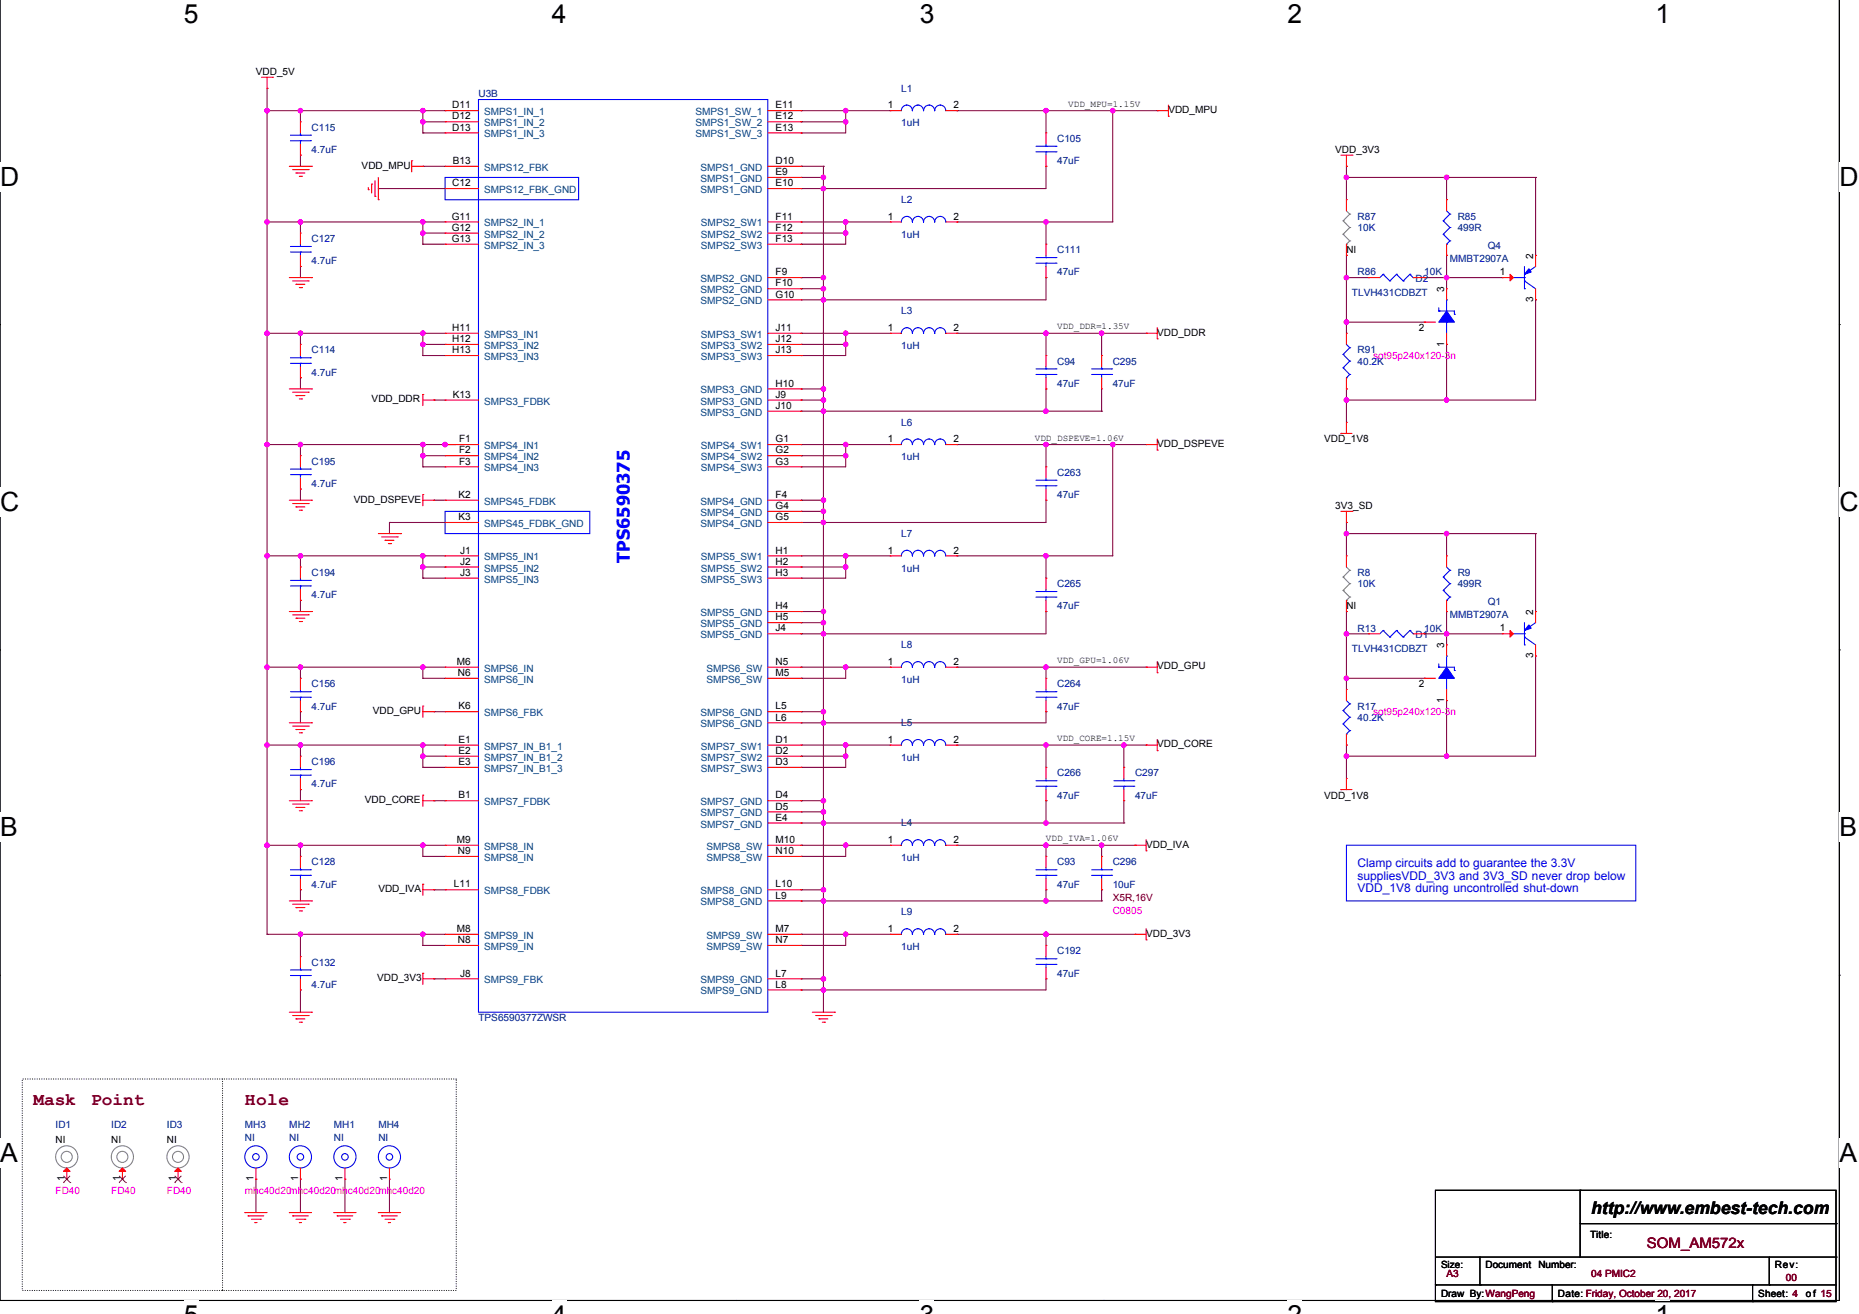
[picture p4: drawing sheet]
<svg xmlns="http://www.w3.org/2000/svg" width="297mm" height="210mm" viewBox="0 0 297 210" stroke-linecap="round" stroke-linejoin="round" font-family="sans-serif">
<defs><g id="words">
<g font-size="4.2">
<text x="29.4" y="3.7">5</text>
<text x="88.2" y="3.7">4</text>
<text x="146.9" y="3.7">3</text>
<text x="205.7" y="3.7">2</text>
<text x="264.5" y="3.7">1</text>
<text x="0" y="29.7">D</text>
<text x="293.9" y="29.7">D</text>
<text x="0" y="81.7">C</text>
<text x="293.9" y="81.7">C</text>
<text x="0" y="133.6">B</text>
<text x="293.9" y="133.6">B</text>
<text x="0" y="185.6">A</text>
<text x="293.9" y="185.6">A</text>
</g>
<text font-size="2.8" fill="#00f" x="100.7" y="89.9" transform="rotate(-90 100.7 89.9)">TPS6590375</text>
<g font-size="2.8" fill="#800000">
<text x="5.3" y="176.5">Mask</text>
<text x="14.6" y="176.5">Point</text>
<text x="39.1" y="176.5">Hole</text>
</g>
<text font-size="2.8" x="254.3" y="193.9">http://www.embest-tech.com</text>
<text font-size="2.3" fill="#800000" x="263.1" y="199.3">SOM_AM572x</text>
<g font-size="1.9" fill="#00f">
<text x="216.9" y="138.5">Clamp circuits add to guarantee the 3.3V</text>
<text x="216.9" y="140.5">suppliesVDD_3V3 and 3V3_SD never drop below</text>
<text x="216.9" y="142.5">VDD_1V8 during uncontrolled shut-down</text>
</g>
<g font-size="1.6">
<text x="40.9" y="12">VDD_5V</text>
<text x="72.3" y="17.3">D11</text>
<text x="123.9" y="17.3">E11</text>
<text x="141.9" y="17.3">1</text>
<text x="152.4" y="17.3">2</text>
<text x="72.3" y="19.1">D12</text>
<text x="72.3" y="20.9">D13</text>
<text x="123.9" y="19.1">E12</text>
<text x="123.9" y="20.9">E13</text>
<text x="186.7" y="18">VDD_MPU</text>
<text x="57.8" y="26.9">VDD_MPU</text>
<text x="72.3" y="29.8">C12</text>
<text x="72.4" y="26.2">B13</text>
<text x="123.9" y="26.2">D10</text>
<text x="123.9" y="28">E9</text>
<text x="123.9" y="29.8">E10</text>
<text x="213.4" y="24.5">VDD_3V3</text>
<text x="72.2" y="35.1">G11</text>
<text x="123.9" y="35.1">F11</text>
<text x="141.9" y="35.1">1</text>
<text x="152.4" y="35.1">2</text>
<text x="72.2" y="36.9">G12</text>
<text x="72.2" y="38.6">G13</text>
<text x="123.9" y="36.9">F12</text>
<text x="123.9" y="38.6">F13</text>
<text x="215.1" y="40.4">NI</text>
<text x="245" y="41.3" transform="rotate(-90 245 41.3)">2</text>
<text x="123.9" y="44">F9</text>
<text x="123.9" y="45.8">F10</text>
<text x="123.9" y="47.5">G10</text>
<text x="230.8" y="46.7" transform="rotate(-90 230.8 46.7)">3</text>
<text x="239.7" y="44">1</text>
<text x="72.3" y="52.9">H11</text>
<text x="123.9" y="52.9">J11</text>
<text x="141.9" y="52.9">1</text>
<text x="152.4" y="52.9">2</text>
<text x="184.9" y="53.6">VDD_DDR</text>
<text x="226.7" y="52.9">2</text>
<text x="245" y="48.3" transform="rotate(-90 245 48.3)">3</text>
<text x="72.3" y="54.6">H12</text>
<text x="72.3" y="56.4">H13</text>
<text x="123.9" y="54.6">J12</text>
<text x="123.9" y="56.4">J13</text>
<text x="230.8" y="55.4" transform="rotate(-90 230.8 55.4)">1</text>
<text x="59.4" y="64.3">VDD_DDR</text>
<text x="72.4" y="63.5">K13</text>
<text x="123.9" y="61.8">H10</text>
<text x="123.9" y="63.5">J9</text>
<text x="123.9" y="65.3">J10</text>
<text x="73.3" y="70.6">F1</text>
<text x="123.9" y="70.6">G1</text>
<text x="141.9" y="70.6">1</text>
<text x="152.4" y="70.6">2</text>
<text x="184.9" y="71.4">VDD_DSPEVE</text>
<text x="211.6" y="70.7">VDD_1V8</text>
<text x="73.3" y="72.4">F2</text>
<text x="73.3" y="74.2">F3</text>
<text x="123.9" y="72.4">G2</text>
<text x="123.9" y="74.2">G3</text>
<text x="56.5" y="80.3">VDD_DSPEVE</text>
<text x="73.2" y="79.5">K2</text>
<text x="73.2" y="83.1">K3</text>
<text x="123.9" y="79.5">F4</text>
<text x="123.9" y="81.3">G4</text>
<text x="123.9" y="83.1">G5</text>
<text x="213.4" y="81.3">3V3_SD</text>
<text x="73.5" y="88.4">J1</text>
<text x="123.9" y="88.4">H1</text>
<text x="141.9" y="88.4">1</text>
<text x="152.4" y="88.4">2</text>
<text x="73.5" y="90.2">J2</text>
<text x="73.5" y="92">J3</text>
<text x="123.9" y="90.2">H2</text>
<text x="123.9" y="92">H3</text>
<text x="123.9" y="97.3">H4</text>
<text x="123.9" y="99.1">H5</text>
<text x="123.9" y="100.9">J4</text>
<text x="215.1" y="97.3">NI</text>
<text x="239.7" y="100.9">1</text>
<text x="245" y="98.2" transform="rotate(-90 245 98.2)">2</text>
<text x="73" y="106.2">M6</text>
<text x="73.2" y="108">N6</text>
<text x="123.9" y="106.2">N5</text>
<text x="123.9" y="108">M5</text>
<text x="141.9" y="106.2">1</text>
<text x="152.4" y="106.2">2</text>
<text x="184.9" y="106.9">VDD_GPU</text>
<text x="230.8" y="103.6" transform="rotate(-90 230.8 103.6)">3</text>
<text x="245" y="105.2" transform="rotate(-90 245 105.2)">3</text>
<text x="73.2" y="113.3">K6</text>
<text x="123.9" y="113.3">L5</text>
<text x="226.7" y="109.8">2</text>
<text x="230.8" y="112.3" transform="rotate(-90 230.8 112.3)">1</text>
<text x="59.6" y="114.1">VDD_GPU</text>
<text x="73.2" y="118.7">E1</text>
<text x="123.9" y="115.1">L6</text>
<text x="123.9" y="118.7">D1</text>
<text x="141.9" y="118.7">1</text>
<text x="152.4" y="118.7">2</text>
<text x="184.9" y="119.4">VDD_CORE</text>
<text x="73.2" y="120.4">E2</text>
<text x="73.2" y="122.2">E3</text>
<text x="123.9" y="120.4">D2</text>
<text x="123.9" y="122.2">D3</text>
<text x="58.3" y="128.3">VDD_CORE</text>
<text x="73.2" y="127.5">B1</text>
<text x="123.9" y="127.5">D4</text>
<text x="123.9" y="129.3">D5</text>
<text x="123.9" y="131.1">E4</text>
<text x="211.6" y="127.6">VDD_1V8</text>
<text x="73" y="134.7">M9</text>
<text x="73.2" y="136.4">N9</text>
<text x="123.9" y="134.7">M10</text>
<text x="123.9" y="136.4">N10</text>
<text x="141.9" y="134.7">1</text>
<text x="152.4" y="134.7">2</text>
<text x="183.1" y="135.4">VDD_IVA</text>
<text x="60.5" y="142.5">VDD_IVA</text>
<text x="72.5" y="141.8">L11</text>
<text x="123.9" y="141.8">L10</text>
<text x="123.9" y="143.5">L9</text>
<text x="73" y="148.9">M8</text>
<text x="123.9" y="148.9">M7</text>
<text x="141.9" y="148.9">1</text>
<text x="152.4" y="148.9">2</text>
<text x="183.1" y="149.6">VDD_3V3</text>
<text x="73.2" y="150.7">N8</text>
<text x="73.5" y="156">J8</text>
<text x="123.9" y="150.7">N7</text>
<text x="123.9" y="156">L7</text>
<text x="60.3" y="156.7">VDD_3V3</text>
<text x="123.9" y="157.8">L8</text>
<text x="8.9" y="182.7">NI</text>
<text x="17.8" y="182.7">NI</text>
<text x="26.7" y="182.7">NI</text>
<text x="10.3" y="188.7" transform="rotate(-90 10.3 188.7)">1</text>
<text x="19.2" y="188.7" transform="rotate(-90 19.2 188.7)">1</text>
<text x="28.1" y="188.7" transform="rotate(-90 28.1 188.7)">1</text>
<text x="40.5" y="188.7" transform="rotate(-90 40.5 188.7)">1</text>
<text x="47.6" y="188.7" transform="rotate(-90 47.6 188.7)">1</text>
<text x="54.7" y="188.7" transform="rotate(-90 54.7 188.7)">1</text>
<text x="61.9" y="188.7" transform="rotate(-90 61.9 188.7)">1</text>
<text x="254.1" y="197.8">Title:</text>
<text x="230.3" y="202.6">Size:</text>
<text x="237.4" y="202.6">Document</text>
<text x="245.8" y="202.6">Number:</text>
<text x="283.6" y="202.6">Rev:</text>
<text x="230.3" y="207.2">Draw By:WangPeng</text>
<text x="248.9" y="207.2">Date: Friday, October 20, 2017</text>
<text x="280.9" y="207.2">Sheet: 4</text>
<text x="288.6" y="207.2">of 15</text>
</g>
<g font-size="1.6" fill="#000080">
<text x="76.5" y="15.6">U3B</text>
<text x="144" y="14.7">L1</text>
<text x="49.8" y="20.9">C115</text>
<text x="144" y="20.2">1uH</text>
<text x="168.9" y="22.7">C105</text>
<text x="49.8" y="24.5">4.7uF</text>
<text x="168.9" y="26.2">47uF</text>
<text x="144" y="32.5">L2</text>
<text x="216.9" y="35.1">R87</text>
<text x="232.9" y="35.1">R85</text>
<text x="49.8" y="38.7">C127</text>
<text x="144" y="38">1uH</text>
<text x="168.9" y="40.5">C111</text>
<text x="216.9" y="36.9">10K</text>
<text x="231.7" y="41.9">MMBT2907A</text>
<text x="232.9" y="36.9">499R</text>
<text x="237.7" y="39.7">Q4</text>
<text x="49.8" y="42.2">4.7uF</text>
<text x="168.9" y="44">47uF</text>
<text x="216" y="47.2">TLVH431CDBZT</text>
<text x="216.9" y="44">R86</text>
<text x="226.2" y="45.1">D2</text>
<text x="227.6" y="44">10K</text>
<text x="144" y="50.2">L3</text>
<text x="49.8" y="56.5">C114</text>
<text x="144" y="55.7">1uH</text>
<text x="168.9" y="58.2">C94</text>
<text x="177.8" y="58.2">C295</text>
<text x="216.9" y="56.5">R91</text>
<text x="216.9" y="58.2">40.2K</text>
<text x="49.8" y="60">4.7uF</text>
<text x="168.9" y="61.8">47uF</text>
<text x="177.8" y="61.8">47uF</text>
<text x="144" y="68">L6</text>
<text x="49.8" y="74.2">C195</text>
<text x="49.8" y="77.8">4.7uF</text>
<text x="144" y="73.5">1uH</text>
<text x="168.9" y="76">C263</text>
<text x="168.9" y="79.6">47uF</text>
<text x="144" y="85.8">L7</text>
<text x="49.8" y="92">C194</text>
<text x="49.8" y="95.6">4.7uF</text>
<text x="144" y="91.3">1uH</text>
<text x="168.9" y="93.8">C265</text>
<text x="216.9" y="92">R8</text>
<text x="216.9" y="93.8">10K</text>
<text x="232.9" y="92">R9</text>
<text x="232.9" y="93.8">499R</text>
<text x="168.9" y="97.3">47uF</text>
<text x="216.9" y="100.9">R13</text>
<text x="226.2" y="102">D1</text>
<text x="227.6" y="100.9">10K</text>
<text x="231.7" y="98.8">MMBT2907A</text>
<text x="237.7" y="96.6">Q1</text>
<text x="144" y="103.6">L8</text>
<text x="216" y="104.1">TLVH431CDBZT</text>
<text x="49.8" y="109.8">C156</text>
<text x="49.8" y="113.4">4.7uF</text>
<text x="144" y="109.1">1uH</text>
<text x="168.9" y="109.8">C264</text>
<text x="168.9" y="113.4">47uF</text>
<text x="216.9" y="113.4">R17</text>
<text x="144" y="116">L5</text>
<text x="216.9" y="115.1">40.2K</text>
<text x="49.8" y="122.2">C196</text>
<text x="49.8" y="125.8">4.7uF</text>
<text x="144" y="121.5">1uH</text>
<text x="168.9" y="124">C266</text>
<text x="181.4" y="124">C297</text>
<text x="168.9" y="127.6">47uF</text>
<text x="181.4" y="127.6">47uF</text>
<text x="144" y="132">L4</text>
<text x="144" y="137.5">1uH</text>
<text x="49.8" y="138.2">C128</text>
<text x="49.8" y="141.8">4.7uF</text>
<text x="168.9" y="138.2">C93</text>
<text x="168.9" y="141.8">47uF</text>
<text x="177.8" y="138.2">C296</text>
<text x="177.8" y="141.8">10uF</text>
<text x="144" y="146.2">L9</text>
<text x="49.8" y="154.2">C132</text>
<text x="144" y="151.8">1uH</text>
<text x="168.9" y="152.5">C192</text>
<text x="49.8" y="157.8">4.7uF</text>
<text x="168.9" y="156">47uF</text>
<text x="76.5" y="163.1">TPS6590377ZWSR</text>
<text x="8.9" y="180.2">ID1</text>
<text x="17.8" y="180.2">ID2</text>
<text x="26.7" y="180.2">ID3</text>
<text x="39.1" y="180.2">MH3</text>
<text x="39.1" y="182.3">NI</text>
<text x="46.2" y="180.2">MH2</text>
<text x="46.2" y="182.3">NI</text>
<text x="53.3" y="180.2">MH1</text>
<text x="53.3" y="182.3">NI</text>
<text x="60.5" y="180.2">MH4</text>
<text x="60.5" y="182.3">NI</text>
</g>
<g font-size="1.6" fill="#004080">
<text x="77.3" y="18.4">SMPS1_IN_1</text>
<text x="77.3" y="20.2">SMPS1_IN_2</text>
<text x="77.3" y="22">SMPS1_IN_3</text>
<text x="111.1" y="18.4">SMPS1_SW_1</text>
<text x="111.1" y="20.2">SMPS1_SW_2</text>
<text x="111.1" y="22">SMPS1_SW_3</text>
<text x="77.3" y="27.3">SMPS12_FBK</text>
<text x="111.9" y="27.3">SMPS1_GND</text>
<text x="111.9" y="29.1">SMPS1_GND</text>
<text x="77.3" y="30.8">SMPS12_FBK_GND</text>
<text x="111.9" y="30.8">SMPS1_GND</text>
<text x="77.3" y="36.2">SMPS2_IN_1</text>
<text x="77.3" y="38">SMPS2_IN_2</text>
<text x="77.3" y="39.7">SMPS2_IN_3</text>
<text x="112" y="36.2">SMPS2_SW1</text>
<text x="112" y="38">SMPS2_SW2</text>
<text x="112" y="39.7">SMPS2_SW3</text>
<text x="111.9" y="45.1">SMPS2_GND</text>
<text x="111.9" y="46.8">SMPS2_GND</text>
<text x="77.3" y="54">SMPS3_IN1</text>
<text x="111.9" y="48.6">SMPS2_GND</text>
<text x="112" y="54">SMPS3_SW1</text>
<text x="77.3" y="55.7">SMPS3_IN2</text>
<text x="77.3" y="57.5">SMPS3_IN3</text>
<text x="112" y="55.7">SMPS3_SW2</text>
<text x="112" y="57.5">SMPS3_SW3</text>
<text x="77.3" y="64.6">SMPS3_FDBK</text>
<text x="111.9" y="62.8">SMPS3_GND</text>
<text x="111.9" y="64.6">SMPS3_GND</text>
<text x="77.3" y="71.7">SMPS4_IN1</text>
<text x="111.9" y="66.4">SMPS3_GND</text>
<text x="112" y="71.7">SMPS4_SW1</text>
<text x="77.3" y="73.5">SMPS4_IN2</text>
<text x="77.3" y="75.3">SMPS4_IN3</text>
<text x="112" y="73.5">SMPS4_SW2</text>
<text x="112" y="75.3">SMPS4_SW3</text>
<text x="77.3" y="80.6">SMPS45_FDBK</text>
<text x="111.9" y="80.6">SMPS4_GND</text>
<text x="111.9" y="82.4">SMPS4_GND</text>
<text x="77.3" y="84.2">SMPS45_FDBK_GND</text>
<text x="77.3" y="89.5">SMPS5_IN1</text>
<text x="111.9" y="84.2">SMPS4_GND</text>
<text x="112" y="89.5">SMPS5_SW1</text>
<text x="77.3" y="91.3">SMPS5_IN2</text>
<text x="77.3" y="93.1">SMPS5_IN3</text>
<text x="112" y="91.3">SMPS5_SW2</text>
<text x="112" y="93.1">SMPS5_SW3</text>
<text x="111.9" y="98.4">SMPS5_GND</text>
<text x="111.9" y="100.2">SMPS5_GND</text>
<text x="111.9" y="102">SMPS5_GND</text>
<text x="77.3" y="107.3">SMPS6_IN</text>
<text x="112.9" y="107.3">SMPS6_SW</text>
<text x="77.3" y="109.1">SMPS6_IN</text>
<text x="112.9" y="109.1">SMPS6_SW</text>
<text x="77.3" y="114.4">SMPS6_FBK</text>
<text x="77.3" y="119.7">SMPS7_IN_B1_1</text>
<text x="111.9" y="114.4">SMPS6_GND</text>
<text x="111.9" y="116.2">SMPS6_GND</text>
<text x="112" y="119.7">SMPS7_SW1</text>
<text x="77.3" y="121.5">SMPS7_IN_B1_2</text>
<text x="77.3" y="123.3">SMPS7_IN_B1_3</text>
<text x="112" y="121.5">SMPS7_SW2</text>
<text x="112" y="123.3">SMPS7_SW3</text>
<text x="77.3" y="128.6">SMPS7_FDBK</text>
<text x="111.9" y="128.6">SMPS7_GND</text>
<text x="111.9" y="130.4">SMPS7_GND</text>
<text x="77.3" y="135.7">SMPS8_IN</text>
<text x="77.3" y="137.5">SMPS8_IN</text>
<text x="111.9" y="132.2">SMPS7_GND</text>
<text x="112.9" y="135.7">SMPS8_SW</text>
<text x="112.9" y="137.5">SMPS8_SW</text>
<text x="77.3" y="142.9">SMPS8_FDBK</text>
<text x="111.9" y="142.9">SMPS8_GND</text>
<text x="77.3" y="150">SMPS9_IN</text>
<text x="111.9" y="144.6">SMPS8_GND</text>
<text x="112.9" y="150">SMPS9_SW</text>
<text x="77.3" y="151.7">SMPS9_IN</text>
<text x="112.9" y="151.7">SMPS9_SW</text>
<text x="77.3" y="157.1">SMPS9_FBK</text>
<text x="111.9" y="157.1">SMPS9_GND</text>
<text x="111.9" y="158.9">SMPS9_GND</text>
</g>
<g font-size="1.6" fill="#f0f">
<text x="219.4" y="57.3">sot95p240x120-3n</text>
<text x="219.4" y="114.2">sot95p240x120-3n</text>
<text x="177.8" y="146.1">C0805</text>
<text x="8.9" y="190.7">FD40</text>
<text x="17.8" y="190.7">FD40</text>
<text x="26.7" y="190.7">FD40</text>
<text x="39.1" y="190.7">mhc40d20mhc40d20mhc40d20mhc40d20</text>
</g>
<g font-size="1.6" fill="#800000">
<text x="177.8" y="143.9">X5R,16V</text>
<text x="231.1" y="204">A3</text>
<text x="254.3" y="204">04 PMIC2</text>
<text x="285.4" y="204.6">00</text>
</g>
<g font-size="1.5">
<text x="170.7" y="17.1">VDD_MPU=1.15V</text>
<text x="168.9" y="52.6">VDD_DDR=1.35V</text>
<text x="165.4" y="70.4">VDD_DSPEVE=1.06V</text>
<text x="168.9" y="106">VDD_GPU=1.06V</text>
<text x="168.9" y="118.4">VDD_CORE=1.15V</text>
<text x="167.1" y="134.4">VDD_IVA=1.06V</text>
</g>
</g></defs>
<path d="M0 -.1v207.8h293.9v-207.8" fill="none" stroke="#000" stroke-width=".17"/>
<g fill="#fff">
<path d="M29.4 -.1h2.3v4.7h-2.3z"/>
<path d="M29.4 207.7h2.3v2.3h-2.3z"/>
</g>
<path d="M58.8 207.7h.1" fill="none" stroke="#000" stroke-width=".17"/>
<g fill="#fff">
<path d="M88.2 -.1h2.3v4.7h-2.3z"/>
<path d="M88.2 207.7h2.3v2.3h-2.3z"/>
</g>
<path d="M117.6 207.7h.1" fill="none" stroke="#000" stroke-width=".17"/>
<g fill="#fff">
<path d="M146.9 -.1h2.4v4.7h-2.4z"/>
<path d="M146.9 207.7h2.4v2.3h-2.4z"/>
</g>
<path d="M176.3 207.7h.1" fill="none" stroke="#000" stroke-width=".17"/>
<g fill="#fff">
<path d="M205.7 -.1h2.4v4.7h-2.4z"/>
<path d="M205.7 207.7h2.4v2.3h-2.4z"/>
</g>
<path d="M235.1 207.7h.1" fill="none" stroke="#000" stroke-width=".17"/>
<g fill="#fff">
<path d="M264.5 -.1h2.3v4.7h-2.3z"/>
<path d="M264.5 207.7h2.3v2.3h-2.3z"/>
<path d="M0 25.9h3v4.7h-3z"/>
<path d="M293.9 25.9h3v4.7h-3z"/>
<path d="M0 77.8h3v4.7h-3z"/>
<path d="M293.9 77.8h3v4.7h-3z"/>
</g>
<path d="M0 51.9h.1M293.9 51.9h.1" fill="none" stroke="#000" stroke-width=".17"/>
<g fill="#fff">
<path d="M0 129.8h2.8v4.7h-2.8z"/>
<path d="M293.9 129.8h2.8v4.7h-2.8z"/>
</g>
<path d="M0 103.8h.1M293.9 103.8h.1" fill="none" stroke="#000" stroke-width=".17"/>
<g fill="#fff">
<path d="M0 181.8h2.8v4.7h-2.8z"/>
<path d="M293.9 181.8h2.8v4.7h-2.8z"/>
</g>
<g fill="none" stroke="#000" stroke-width=".17">
<path d="M0 155.8h.1M293.9 155.8h.1M229.4 190.1h64v17.8h-64zM252.5 190.1h.1M252.5 190.1v10.7M252.5 195.5h40.9M293.4 195.5h.1M229.4 205.3h.1M229.4 205.3h64M229.4 200.8h64M236.5 205.3h.1M236.5 200.8v4.5"/>
<path d="M248 207.9h.1M248 205.3v2.6M280 207.9h.1M280 205.3v2.6M282.7 205.3h.1M282.7 200.8v4.5M293.4 200.8h.1"/>
</g>
<g fill="none" stroke="#00f" stroke-width=".17">
<path d="M76.5 15.9h46.2v145.8h-46.2zM144 17.7a.88 .88 0 0 1 .9-.9 .88 .88 0 0 1 .9 .9 .88 .88 0 0 1 .9-.9 .88 .88 0 0 1 .9 .9 .88 .88 0 0 1 .9-.9 .88 .88 0 0 1 .8 .9h.1a.88 .88 0 0 1 .8-.9 .88 .88 0 0 1 .9 .9M46.4 21.6h3.2M46.4 22.5h3.2M46.4 39.4h3.2M48 22.5h.1M48 21.6h.1M48 39.4h.1M48 21.2v.4M48 22.5v.5M48 39v.4M49.6 21.6h.1"/>
<path d="M49.6 22.5h.1M49.6 39.4h.1M71.1 28.3h21.4v3.6h-21.4zM144 35.5a.88 .88 0 0 1 .9-.9 .88 .88 0 0 1 .9 .9 .88 .88 0 0 1 .9-.9 .88 .88 0 0 1 .9 .9 .88 .88 0 0 1 .9-.9 .88 .88 0 0 1 .8 .9h.1a.88 .88 0 0 1 .8-.9 .88 .88 0 0 1 .9 .9M165.5 23.4h3.2M165.5 24.3h3.2M167.1 24.3h.1M167.1 23.4h.1M167.1 23v.4M167.1 24.3v.5M168.7 23.4h.1M168.7 24.3h.1"/>
<path d="M230.6 35.3h.1M230.6 37.4h.1M230.6 35.3l1.1 1M230.6 37.4l1.1 1.1M231.1 39h.1M231.1 33.7l.6 .5M231.7 34.2h.1M231.7 36.3h.1M231.7 38.5h.1M231.7 34.2l-1.1 1.1M231.7 36.3l-1.1 1.1M231.7 38.5l-.6 .5"/>
<path d="M46.4 40.3h3.2M46.4 57.2h3.2M46.4 58h3.2M48 40.3h.1M48 58h.1M48 57.2h.1M48 40.3v.5M48 56.8v.4M48 58v.6M49.6 40.3h.1M49.6 57.2h.1M49.6 58h.1"/>
<path d="M144 53.2a.88 .88 0 0 1 .9-.9 .88 .88 0 0 1 .9 .9 .88 .88 0 0 1 .9-.9 .88 .88 0 0 1 .9 .9 .88 .88 0 0 1 .9-.9 .88 .88 0 0 1 .8 .9h.1a.88 .88 0 0 1 .8-.9 .88 .88 0 0 1 .9 .9M165.5 58.9h3.2M165.5 59.8h3.2M165.5 41.2h3.2M165.5 42h3.2M167.1 42h.1M167.1 41.2h.1M167.1 59.8h.1M167.1 58.9h.1M167.1 40.8v.4M167.1 42v.6M167.1 58.6v.3"/>
<path d="M167.1 59.8v.5M168.7 41.2h.1M168.7 42h.1M168.7 58.9h.1M168.7 59.8h.1M174.4 58.9h3.2M174.4 59.8h3.2M176 59.8h.1M176 58.9h.1M176 58.6v.3M176 59.8v.5M177.6 58.9h.1"/>
<path d="M177.6 59.8h.1M214.6 56.6h.1M214.6 58.8h.1M214.6 56.6l1.1 1.1M214.6 58.8l1.1 1M215.1 55l.6 .5M215.7 55.5h.1M215.7 57.7h.1M215.7 59.8h.1M215.7 55.5l-1.1 1.1M215.7 57.7l-1.1 1.1M215.7 59.8l-.6 .5"/>
<path d="M221 43.8h.1M221 43.8l-.5 .5M221 43.8l1.1 1.1M222.1 44.9h.1M223.1 43.8h.1M223.1 43.8l-1 1.1M223.1 43.8l1.1 1.1M224.2 44.9h.1M225.3 43.8h.1M225.3 43.8l-1.1 1.1M225.3 43.8l.5 .5M225.8 44.3h.1"/>
<path d="M229.9 49.7h.1M229.9 49.7h2.5v.5M229.9 49.2v.5M231.1 51.5h.1M231.1 47.9h.1M231.1 47.9v1.8M231.1 51.5v1.7M232.4 50.2h.1M241.8 44.3h1.8M243.6 46.1h.1M243.6 44.3h.1M243.6 44.9h.1"/>
<path d="M243.6 43.8h.1M243.6 42.6v3.5M243.6 44.9l1.8 1.2M245.4 42.6l-1.8 1.2M46.4 74.9h3.2M46.4 75.8h3.2M48 75.8h.1M48 74.9h.1M48 74.6v.3M48 75.8v.6M49.6 74.9h.1M49.6 75.8h.1"/>
<path d="M144 71a.88 .88 0 0 1 .9-.9 .88 .88 0 0 1 .9 .9 .88 .88 0 0 1 .9-.9 .88 .88 0 0 1 .9 .9 .88 .88 0 0 1 .9-.9 .88 .88 0 0 1 .8 .9h.1a.88 .88 0 0 1 .8-.9 .88 .88 0 0 1 .9 .9M165.5 76.7h3.2M165.5 77.6h3.2M167.1 77.6h.1M167.1 76.7h.1M167.1 76.4v.3M167.1 77.6v.5M168.7 76.7h.1M168.7 77.6h.1M215.1 60.3h.1M46.4 92.7h3.2M46.4 93.6h3.2"/>
<path d="M48 93.6h.1M48 92.7h.1M48 92.4v.3M48 93.6v.5M49.6 92.7h.1M49.6 93.6h.1M71.1 81.7h23.1v3.5h-23.1zM144 88.8a.88 .88 0 0 1 .9-.9 .88 .88 0 0 1 .9 .9 .88 .88 0 0 1 .9-.9 .88 .88 0 0 1 .9 .9 .88 .88 0 0 1 .9-.9 .88 .88 0 0 1 .8 .9h.1a.88 .88 0 0 1 .8-.9 .88 .88 0 0 1 .9 .9M165.5 94.5h3.2M165.5 95.4h3.2M167.1 95.4h.1M167.1 94.5h.1"/>
<path d="M167.1 94.1v.4M167.1 95.4v.5M168.7 94.5h.1M168.7 95.4h.1M230.6 92.2h.1M230.6 94.3h.1M230.6 92.2l1.1 1M230.6 94.3l1.1 1.1M231.1 95.9h.1M231.1 90.6l.6 .5M231.7 91.1h.1M231.7 93.2h.1"/>
<path d="M231.7 95.4h.1M231.7 91.1l-1.1 1.1M231.7 93.2l-1.1 1.1M231.7 95.4l-.6 .5M243.6 99.5v3.5M245.4 99.5l-1.8 1.2M46.4 110.5h3.2M46.4 111.4h3.2M48 111.4h.1M48 110.5h.1M48 110.1v.4M48 111.4v.5"/>
<path d="M49.6 110.5h.1M49.6 111.4h.1M144 119a.88 .88 0 0 1 .9-.9 .88 .88 0 0 1 .9 .9 .88 .88 0 0 1 .9-.9 .88 .88 0 0 1 .9 .9 .88 .88 0 0 1 .9-.9 .88 .88 0 0 1 .8 .9h.1a.88 .88 0 0 1 .8-.9 .88 .88 0 0 1 .9 .9M144 106.6a.88 .88 0 0 1 .9-.9 .88 .88 0 0 1 .9 .9 .88 .88 0 0 1 .9-.9 .88 .88 0 0 1 .9 .9 .88 .88 0 0 1 .9-.9 .88 .88 0 0 1 .8 .9h.1a.88 .88 0 0 1 .8-.9 .88 .88 0 0 1 .9 .9M165.5 110.5h3.2M165.5 111.4h3.2M167.1 111.4h.1M167.1 110.5h.1M167.1 110.1v.4M167.1 111.4v.5M168.7 110.5h.1M168.7 111.4h.1"/>
<path d="M214.6 113.5h.1M214.6 115.6h.1M214.6 113.5l1.1 1.1M214.6 115.6l1.1 1.1M215.1 117.2h.1M215.1 111.9l.6 .5M215.7 112.4h.1M215.7 114.6h.1M215.7 116.7h.1M215.7 112.4l-1.1 1.1M215.7 114.6l-1.1 1M215.7 116.7l-.6 .5"/>
<path d="M221 100.7h.1M221 100.7l-.5 .5M221 100.7l1.1 1.1M222.1 101.8h.1M223.1 100.7h.1M223.1 100.7l-1 1.1M223.1 100.7l1.1 1.1M224.2 101.8h.1M225.3 100.7h.1M225.3 100.7l-1.1 1.1M225.3 100.7l.5 .5M225.8 101.2h.1"/>
<path d="M229.9 106.6h.1M229.9 106.6h2.5v.5M229.9 106v.6M231.1 108.4h.1M231.1 104.8h.1M231.1 104.8v1.8M231.1 108.4v1.7M232.4 107.1h.1M241.8 101.2h1.8M243.6 103h.1M243.6 101.2h.1M243.6 101.8h.1"/>
<path d="M243.6 100.7h.1M243.6 101.8l1.8 1.2M46.4 138.9h3.2M46.4 139.8h3.2M46.4 122.9h3.2M46.4 123.8h3.2M48 123.8h.1M48 122.9h.1M48 139.8h.1M48 138.9h.1M48 122.6v.3M48 123.8v.6"/>
<path d="M48 138.6v.3M48 139.8v.6M49.6 122.9h.1M49.6 123.8h.1M49.6 138.9h.1M49.6 139.8h.1M144 135a.88 .88 0 0 1 .9-.9 .88 .88 0 0 1 .9 .9 .88 .88 0 0 1 .9-.9 .88 .88 0 0 1 .9 .9 .88 .88 0 0 1 .9-.9 .88 .88 0 0 1 .8 .9h.1a.88 .88 0 0 1 .8-.9 .88 .88 0 0 1 .9 .9M165.5 124.7h3.2M165.5 125.6h3.2M165.5 138.9h3.2M165.5 139.8h3.2M167.1 125.6h.1"/>
<path d="M167.1 124.7h.1M167.1 139.8h.1M167.1 138.9h.1M167.1 124.4v.3M167.1 125.6v.5M167.1 138.6v.3M167.1 139.8v.6M168.7 124.7h.1M168.7 125.6h.1M168.7 138.9h.1M168.7 139.8h.1M174.4 138.9h3.2"/>
<path d="M174.4 139.8h3.2M176 139.8h.1M176 138.9h.1M176 138.6v.3M176 139.8v.6M177.6 138.9h.1M177.6 139.8h.1M178 124.7h3.2M178 125.6h3.2M179.6 125.6h.1M179.6 124.7h.1M179.6 124.4v.3"/>
<path d="M179.6 125.6v.5M181.2 124.7h.1M181.2 125.6h.1M215.1 135h46.3v8.9h-46.3zM46.4 154.9h3.2M46.4 155.8h3.2M48 155.8h.1M48 154.9h.1M48 154.6v.3M48 155.8v.6M49.6 154.9h.1M49.6 155.8h.1"/>
<path d="M144 149.2v.1a.88 .88 0 0 1 .9-.9 .88 .88 0 0 1 .9 .9 .88 .88 0 0 1 .9-.9 .88 .88 0 0 1 .9 .9 .88 .88 0 0 1 .9-.9 .88 .88 0 0 1 .8 .9h.1a.88 .88 0 0 1 .8-.9 .88 .88 0 0 1 .9 .9v-.1M165.5 153.2h3.2M165.5 154.1h3.2M167.1 154.1h.1M167.1 153.2h.1M167.1 152.8v.4M167.1 154.1v.5M168.7 153.2h.1M168.7 154.1h.1"/>
<circle cx="40.9" cy="184.8" r="1.77"/>
<circle cx="40.9" cy="184.8" r=".52"/>
<circle cx="48" cy="184.8" r="1.77"/>
<circle cx="48" cy="184.8" r=".52"/>
<circle cx="55.1" cy="184.8" r="1.77"/>
<circle cx="55.1" cy="184.8" r=".52"/>
<circle cx="62.2" cy="184.8" r="1.77"/>
<circle cx="62.2" cy="184.8" r=".52"/>
</g>
<path d="M3.6 172.4h69.3v33.7h-69.3zM35.6 172.4v33.7M35.6 206.1h.1" fill="none" stroke="#000" stroke-width=".17" stroke-dasharray="0 .3"/>
<g fill="none" stroke="#800040" stroke-width=".17">
<path d="M42.7 17.7h.1M42.7 14.1h.1M42.7 17.7h28.4M42.7 14.1v135.1M48 17.7h.1M48 17.7v1.8M67.6 19.5h.1M67.6 17.7h.1M67.6 19.5h3.5M67.6 17.7v3.5M128 17.7h.1M128 19.5h.1"/>
<path d="M128 17.7h14.2M128 19.5h7.1M135.1 17.7h.1M135.1 19.5h.1M135.1 17.7v3.5h-7.1M152.9 17.7h.1M152.9 17.7h32M167.1 17.7h.1M167.1 17.7v3.5M177.8 17.7h.1M177.8 17.7v17.8h-24.9M184.9 17.7h.1"/>
<path d="M42.7 35.5h.1M42.7 35.5h28.4M48 24.8h.1M48 35.5h.1M48 24.8v1.8M48 35.5v1.7M60.5 30.1h.1M60.5 30.1h10.6M67.6 21.2h.1M67.6 26.6h.1M67.6 37.2h.1M67.6 39h.1"/>
<path d="M67.6 35.5h.1M67.6 35.5v3.5M67.6 21.2h3.5M67.6 26.6h3.5M67.6 37.2h3.5M67.6 39h3.5M128 21.2h.1M128 26.6h.1M128 28.3h.1M128 30.1h.1M128 35.5h.1M128 37.2h.1"/>
<path d="M128 39h.1M128 26.6h3.6M128 28.3h3.6M128 35.5h14.2M128 37.2h7.1M131.6 26.6h.1M131.6 28.3h.1M131.6 30.1h.1M131.6 26.6v135.1M135.1 35.5h.1M135.1 37.2h.1M135.1 35.5v3.5h-7.1"/>
<path d="M152.9 35.5h.1M167.1 26.6h.1M167.1 35.5h.1M167.1 26.6v3.5h-39.1M167.1 35.5v3.5M215.1 28.3h.1M215.1 26.6h.1M215.1 28.3h30.3M215.1 26.6v5.3M231.1 28.3h.1M231.1 28.3v3.6M245.4 28.3h.1"/>
<path d="M245.4 28.3v12.5M42.7 53.2h.1M42.7 53.2h28.4M48 42.6h.1M48 53.2h.1M48 42.6v1.7M48 53.2v1.8M67.6 55h.1M67.6 56.8h.1M67.6 53.2h.1M67.6 53.2v3.6M67.6 55h3.5"/>
<path d="M67.6 56.8h3.5M128 44.3h.1M128 46.1h.1M128 47.9h.1M128 53.2h.1M128 55h.1M128 56.8h.1M128 53.2h14.2M128 55h7.1M128 44.3h3.6M128 46.1h3.6M131.6 46.1h.1"/>
<path d="M131.6 44.3h.1M131.6 47.9h.1M135.1 53.2h.1M135.1 55h.1M135.1 53.2v3.6h-7.1M152.9 53.2h.1M152.9 53.2h30.2M167.1 44.3h.1M167.1 53.2h.1M167.1 44.3v3.6h-39.1M167.1 53.2v3.6M176 53.2h.1"/>
<path d="M176 53.2v3.6M183.1 53.2h.1M215.1 44.3h.1M215.1 40.8h.1M215.1 51.5h.1M215.1 44.3h3.6M215.1 40.8v12.4M215.1 51.5h12.5M227.6 44.3h.1M227.6 51.5h.1M227.6 44.3h12.4M231.1 44.3h.1"/>
<path d="M231.1 40.8h.1M231.1 55h.1M231.1 40.8v5.3M231.1 55v8.9M245.4 47.9h.1M245.4 47.9v16h-30.3M42.7 71h.1M42.7 71h30.2M48 60.3h.1M48 78.1h.1M48 71h.1M48 60.3v1.8"/>
<path d="M48 71v1.8M48 78.1v1.8M67.6 72.8h.1M67.6 71h.1M67.6 74.6h.1M67.6 71v3.6M67.6 72.8h3.5M67.6 74.6h3.5M69.3 63.9h.1M69.3 79.9h.1M69.3 63.9h1.8M69.3 79.9h1.8"/>
<path d="M71.1 71h.1M128 62.1h.1M128 63.9h.1M128 65.7h.1M128 79.9h.1M128 71h.1M128 72.8h.1M128 74.6h.1M128 63.9h3.6M128 71h14.2M128 72.8h7.1M128 79.9h3.6"/>
<path d="M128 62.1h3.6M128 65.7h48M131.6 62.1h.1M131.6 63.9h.1M131.6 65.7h.1M131.6 79.9h.1M135.1 71h.1M135.1 72.8h.1M135.1 71v3.6h-7.1M152.9 71h.1M152.9 71h30.2M167.1 62.1h.1"/>
<path d="M167.1 71h.1M167.1 79.9h.1M167.1 65.7h.1M167.1 62.1v3.6M167.1 71v3.6M167.1 79.9v3.6h-39.1M176 65.7h.1M176 62.1v3.6M177.8 71h.1M177.8 71v17.8h-24.9M215.1 63.9h.1M215.1 62.1h.1"/>
<path d="M215.1 62.1v5.4M231.1 63.9h.1M42.7 88.8h.1M42.7 88.8h28.4M48 95.9h.1M48 88.8h.1M48 88.8v1.8M48 95.9v1.8M62.2 83.5h.1M62.2 83.5h8.9M62.2 83.5v1.7M67.6 90.6h.1"/>
<path d="M67.6 92.4h.1M67.6 88.8h.1M67.6 88.8v3.6M67.6 90.6h3.5M67.6 92.4h3.5M128 81.7h.1M128 83.5h.1M128 97.7h.1M128 99.5h.1M128 88.8h.1M128 90.6h.1M128 92.4h.1"/>
<path d="M128 88.8h14.2M128 90.6h7.1M128 81.7h3.6M128 97.7h3.6M128 99.5h3.6M131.6 81.7h.1M131.6 83.5h.1M131.6 97.7h.1M131.6 99.5h.1M135.1 88.8h.1M135.1 90.6h.1M135.1 88.8v3.6h-7.1"/>
<path d="M152.9 88.8h.1M167.1 88.8h.1M167.1 97.7h.1M167.1 88.8v3.6M167.1 97.7v3.5h-39.1M215.1 97.7h.1M215.1 83.5h.1M215.1 85.2h.1M215.1 83.5v5.3M215.1 97.7v12.4M215.1 85.2h30.3M231.1 85.2h.1"/>
<path d="M231.1 97.7h.1M231.1 85.2v3.6M231.1 97.7v5.3M245.4 85.2h.1M245.4 85.2v12.5M42.7 106.6h.1M42.7 119h.1M42.7 106.6h28.4M42.7 119h28.4M48 113.7h.1M48 106.6h.1M48 119h.1"/>
<path d="M48 106.6v1.8M48 113.7v1.8M48 119v1.8M67.6 108.4h.1M67.6 106.6h.1M67.6 119h.1M67.6 106.6v1.8M67.6 119v3.6M67.6 108.4h3.5M69.3 113.7h.1M69.3 113.7h1.8M128 101.2h.1"/>
<path d="M128 113.7h.1M128 115.5h.1M128 106.6h.1M128 108.4h.1M128 119h.1M128 106.6h14.2M128 119h14.2M128 113.7h3.6M131.6 101.2h.1M131.6 113.7h.1M131.6 115.5h.1M135.1 106.6h.1"/>
<path d="M135.1 119h.1M135.1 106.6v1.8h-7.1M135.1 119v3.6h-7.1M152.9 106.6h.1M152.9 119h.1M152.9 106.6h30.2M152.9 119h30.2M167.1 106.6h.1M167.1 119h.1M167.1 113.7h.1M167.1 106.6v1.8M167.1 113.7v1.8h-39.1"/>
<path d="M167.1 119v3.6M179.6 119h.1M179.6 119v3.6M183.1 106.6h.1M183.1 119h.1M215.1 101.2h.1M215.1 108.4h.1M215.1 119h.1M215.1 108.4h12.5M215.1 101.2h3.6M215.1 119v5.4M227.6 101.2h.1"/>
<path d="M227.6 108.4h.1M227.6 101.2h12.4M231.1 101.2h.1M231.1 111.9h.1M231.1 111.9v8.9M245.4 104.8h.1M245.4 104.8v16h-30.3M42.7 135h.1M42.7 135h28.4M48 126.1h.1M48 135h.1M48 126.1v1.8"/>
<path d="M48 135v1.8M67.6 120.8h.1M67.6 122.6h.1M67.6 136.8h.1M67.6 135h.1M67.6 135v1.8M67.6 120.8h3.5M67.6 122.6h3.5M67.6 136.8h3.5M69.3 127.9h.1M69.3 127.9h1.8M128 127.9h.1"/>
<path d="M128 129.7h.1M128 131.5h.1M128 120.8h.1M128 122.6h.1M128 135h.1M128 136.8h.1M128 120.8h7.1M128 127.9h3.6M128 135h14.2M128 129.7h3.6M128 131.5h51.6M131.6 127.9h.1"/>
<path d="M131.6 129.7h.1M131.6 131.5h.1M135.1 120.8h.1M135.1 135h.1M135.1 135v1.8h-7.1M152.9 135h.1M152.9 135h28.5M167.1 127.9h.1M167.1 135h.1M167.1 131.5h.1M167.1 127.9v3.6M167.1 135v1.8"/>
<path d="M176 135h.1M176 135v1.8M179.6 131.5h.1M179.6 127.9v3.6M181.4 135h.1M215.1 120.8h.1M231.1 120.8h.1M42.7 149.2h.1M42.7 149.2h28.4M48 142.1h.1M48 158.1h.1M48 149.2h.1"/>
<path d="M48 142.1v1.8M48 149.2v3.6M48 158.1v3.6M67.6 151h.1M67.6 149.2h.1M67.6 149.2v1.8M67.6 151h3.5M69.3 142.1h.1M69.3 156.4h.1M69.3 142.1h1.8M69.3 156.4h1.8M128 142.1h.1"/>
<path d="M128 143.9h.1M128 156.4h.1M128 158.1h.1M128 149.2h.1M128 151h.1M128 149.2h14.2M128 142.1h3.6M128 156.4h3.6M128 143.9h48M131.6 142.1h.1M131.6 143.9h.1M131.6 156.4h.1"/>
<path d="M131.6 158.1h.1M135.1 149.2h.1M135.1 149.2v1.8h-7.1M152.9 149.2h.1M152.9 149.2h28.5M167.1 149.2h.1M167.1 142.1h.1M167.1 156.4h.1M167.1 142.1v1.8M167.1 149.2v1.8M167.1 156.4v1.7h-39.1M176 143.9h.1"/>
<path d="M176 142.1h.1M176 142.1v1.8M181.4 149.2h.1M40.9 188.4h.1M40.9 188.4v5.3M48 188.4h.1M48 188.4v5.3M55.1 193.7h.1M55.1 188.4v5.3M62.2 193.7h.1M62.2 188.4v5.3"/>
</g>
<g fill="#f0f" stroke="#f0f" stroke-width=".17">
<circle cx="67.6" cy="19.5" r=".35"/>
<circle cx="135.1" cy="17.7" r=".35"/>
<circle cx="135.1" cy="19.5" r=".35"/>
<circle cx="167.1" cy="17.7" r=".35"/>
<circle cx="131.6" cy="28.3" r=".35"/>
<circle cx="135.1" cy="35.5" r=".35"/>
<circle cx="135.1" cy="37.2" r=".35"/>
<circle cx="131.6" cy="30.1" r=".35"/>
<circle cx="42.7" cy="17.7" r=".35"/>
<circle cx="67.6" cy="37.2" r=".35"/>
<circle cx="67.6" cy="35.5" r=".35"/>
<circle cx="48" cy="35.5" r=".35"/>
<circle cx="42.7" cy="53.2" r=".35"/>
<circle cx="42.7" cy="35.5" r=".35"/>
<circle cx="71.1" cy="71" r=".35"/>
<circle cx="42.7" cy="71" r=".35"/>
<circle cx="67.6" cy="90.6" r=".35"/>
<circle cx="42.7" cy="106.6" r=".35"/>
<circle cx="42.7" cy="88.8" r=".35"/>
<circle cx="42.7" cy="135" r=".35"/>
<circle cx="42.7" cy="119" r=".35"/>
<circle cx="167.1" cy="35.5" r=".35"/>
<circle cx="131.6" cy="44.3" r=".35"/>
<circle cx="131.6" cy="46.1" r=".35"/>
<circle cx="131.6" cy="62.1" r=".35"/>
<circle cx="131.6" cy="47.9" r=".35"/>
<circle cx="177.8" cy="17.7" r=".35"/>
<circle cx="135.1" cy="53.2" r=".35"/>
<circle cx="135.1" cy="55" r=".35"/>
<circle cx="167.1" cy="53.2" r=".35"/>
<circle cx="131.6" cy="63.9" r=".35"/>
<circle cx="131.6" cy="79.9" r=".35"/>
<circle cx="131.6" cy="81.7" r=".35"/>
<circle cx="131.6" cy="97.7" r=".35"/>
<circle cx="131.6" cy="99.5" r=".35"/>
<circle cx="131.6" cy="113.7" r=".35"/>
<circle cx="131.6" cy="129.7" r=".35"/>
<circle cx="131.6" cy="127.9" r=".35"/>
<circle cx="131.6" cy="142.1" r=".35"/>
<circle cx="67.6" cy="17.7" r=".35"/>
<circle cx="48" cy="17.7" r=".35"/>
<circle cx="67.6" cy="53.2" r=".35"/>
<circle cx="48" cy="53.2" r=".35"/>
<circle cx="67.6" cy="55" r=".35"/>
<circle cx="67.6" cy="71" r=".35"/>
<circle cx="48" cy="71" r=".35"/>
<circle cx="67.6" cy="72.8" r=".35"/>
<circle cx="67.6" cy="88.8" r=".35"/>
<circle cx="48" cy="88.8" r=".35"/>
<circle cx="67.6" cy="106.6" r=".35"/>
<circle cx="48" cy="106.6" r=".35"/>
<circle cx="67.6" cy="119" r=".35"/>
<circle cx="48" cy="119" r=".35"/>
<circle cx="67.6" cy="120.8" r=".35"/>
<circle cx="67.6" cy="135" r=".35"/>
<circle cx="48" cy="135" r=".35"/>
<circle cx="67.6" cy="149.2" r=".35"/>
<circle cx="48" cy="149.2" r=".35"/>
<circle cx="167.1" cy="65.7" r=".35"/>
<circle cx="131.6" cy="65.7" r=".35"/>
<circle cx="135.1" cy="71" r=".35"/>
<circle cx="135.1" cy="72.8" r=".35"/>
<circle cx="167.1" cy="71" r=".35"/>
<circle cx="135.1" cy="88.8" r=".35"/>
<circle cx="135.1" cy="90.6" r=".35"/>
<circle cx="167.1" cy="88.8" r=".35"/>
<circle cx="131.6" cy="83.5" r=".35"/>
<circle cx="131.6" cy="101.2" r=".35"/>
<circle cx="177.8" cy="71" r=".35"/>
<circle cx="135.1" cy="106.6" r=".35"/>
<circle cx="167.1" cy="106.6" r=".35"/>
<circle cx="131.6" cy="115.5" r=".35"/>
<circle cx="135.1" cy="119" r=".35"/>
<circle cx="135.1" cy="120.8" r=".35"/>
<circle cx="167.1" cy="119" r=".35"/>
<circle cx="179.6" cy="119" r=".35"/>
<circle cx="167.1" cy="131.5" r=".35"/>
<circle cx="131.6" cy="131.5" r=".35"/>
<circle cx="135.1" cy="135" r=".35"/>
<circle cx="167.1" cy="135" r=".35"/>
<circle cx="131.6" cy="156.4" r=".35"/>
<circle cx="176" cy="135" r=".35"/>
<circle cx="167.1" cy="143.9" r=".35"/>
<circle cx="131.6" cy="143.9" r=".35"/>
<circle cx="135.1" cy="149.2" r=".35"/>
<circle cx="167.1" cy="149.2" r=".35"/>
<circle cx="131.6" cy="158.1" r=".35"/>
<circle cx="231.1" cy="28.3" r=".35"/>
<circle cx="215.1" cy="28.3" r=".35"/>
<circle cx="215.1" cy="44.3" r=".35"/>
<circle cx="231.1" cy="44.3" r=".35"/>
<circle cx="231.1" cy="63.9" r=".35"/>
<circle cx="215.1" cy="63.9" r=".35"/>
<circle cx="215.1" cy="51.5" r=".35"/>
<circle cx="231.1" cy="85.2" r=".35"/>
<circle cx="215.1" cy="85.2" r=".35"/>
<circle cx="231.1" cy="120.8" r=".35"/>
<circle cx="215.1" cy="120.8" r=".35"/>
<circle cx="231.1" cy="101.2" r=".35"/>
<circle cx="215.1" cy="108.4" r=".35"/>
<circle cx="215.1" cy="101.2" r=".35"/>
<circle cx="176" cy="53.2" r=".35"/>
</g>
<g fill="none" stroke="#f00" stroke-width=".17">
<path d="M41.8 12.3h1.8M42.7 14.1h.1M42.7 12.3v1.8M43.6 12.3h.1M48 19.5h.1M48 19.5v1.7M71.1 17.7h.1M71.1 19.5h.1M71.1 17.7h5.4M71.1 19.5h5.4M122.7 17.7h5.3M122.7 19.5h5.3"/>
<path d="M128 17.7h.1M128 19.5h.1M142.2 17.7h.1M142.2 17.7h1.8M151.1 17.7h1.8M152.9 17.7h.1M184.9 17.7h.1M184.9 17.7h1.8M186.7 18.6h.1M186.7 16.8v1.8M46.2 26.6h3.6M46.8 27.1h2.5"/>
<path d="M47.3 27.6h.1M47.3 27.6h1.4M47.8 28.2h.4M48 24.8h.1M48 37.2h.1M48 23v1.8M48 37.2v1.8M48.2 28.2h.1M49.3 27.1h.1M49.8 26.6h.1M58.9 30.3h.1M58.9 29.9v.4"/>
<path d="M59.4 29.4h.1M59.4 29.4v1.4M59.9 31.4h.1M59.9 28.9v2.5M60.5 31.9h.1M60.5 28.3v3.6M65.8 25.7h.1M65.8 26.6h1.8M65.8 25.7v1.8M67.6 26.6h.1M71.1 21.2h.1M71.1 26.6h.1"/>
<path d="M71.1 30.1h.1M71.1 35.5h.1M71.1 37.2h.1M71.1 39h.1M71.1 26.6h5.4M71.1 21.2h5.4M71.1 30.1h5.4M71.1 35.5h5.4M71.1 37.2h5.4M71.1 39h5.4M122.7 26.6h5.3M122.7 21.2h5.3"/>
<path d="M122.7 28.3h5.3M122.7 30.1h5.3M122.7 35.5h5.3M122.7 37.2h5.3M122.7 39h5.3M128 21.2h.1M128 26.6h.1M128 28.3h.1M128 30.1h.1M128 35.5h.1M128 37.2h.1M128 39h.1"/>
<path d="M142.2 35.5h.1M142.2 35.5h1.8M151.1 35.5h1.8M152.9 35.5h.1M167.1 21.2h.1M167.1 26.6h.1M167.1 39h.1M167.1 21.2v1.8M167.1 24.8v1.8M167.1 39v1.8M214.2 24.8h1.8M215.1 26.6h.1"/>
<path d="M215.1 31.9h.1M215.1 24.8v1.8M215.1 31.9v1.8M215.1 39v1.8M216 24.8h.1M231.1 31.9h.1M231.1 31.9v1.8M231.1 39v1.8M46.2 44.3h3.6M46.8 44.9h2.5M47.3 45.4h.1M47.3 45.4h1.4"/>
<path d="M47.8 45.9h.4M48 42.6h.1M48 55h.1M48 40.8v1.8M48 55v1.8M48 58.6v1.7M48.2 45.9h.1M49.3 44.9h.1M49.8 44.3h.1M71.1 53.2h.1M71.1 55h.1M71.1 56.8h.1"/>
<path d="M71.1 53.2h5.4M71.1 55h5.4M71.1 56.8h5.4M122.7 44.3h5.3M122.7 53.2h5.3M122.7 46.1h5.3M122.7 47.9h5.3M122.7 55h5.3M122.7 56.8h5.3M128 44.3h.1M128 46.1h.1M128 47.9h.1"/>
<path d="M128 53.2h.1M128 55h.1M128 56.8h.1M142.2 53.2h.1M142.2 53.2h1.8M151.1 53.2h1.8M152.9 53.2h.1M167.1 44.3h.1M167.1 56.8h.1M167.1 42.6v1.7M167.1 56.8v1.8M176 56.8h.1"/>
<path d="M176 56.8v1.8M183.1 53.2h.1M183.1 53.2h1.8M184.9 54.1h.1M184.9 52.3v1.8M215.1 40.8h.1M215.1 53.2h.1M215.1 53.2v1.8M218.7 44.3h.1M218.7 44.3h1.8M225.8 44.3h1.8M227.6 51.5h.1"/>
<path d="M227.6 44.3h.1M227.6 51.5h1.8M231.1 55h.1M231.1 46.1h.1M231.1 40.8h.1M231.1 46.1v1.8M231.1 53.2v1.8M240 44.3h.1M240 44.3h1.8M245.4 40.8h.1M245.4 47.9h.1M245.4 40.8v1.8"/>
<path d="M245.4 46.1v1.8M46.2 62.1h3.6M46.2 79.9h3.6M46.8 62.7h2.5M47.3 63.2h.1M47.3 63.2h1.4M47.8 63.7h.4M48 72.8h.1M48 78.1h.1M48 60.3h.1M48 72.8v1.8M48 76.4v1.7"/>
<path d="M48.2 63.7h.1M49.3 62.7h.1M49.8 62.1h.1M49.8 79.9h.1M67.6 63h.1M67.6 79h.1M67.6 79.9h1.7M67.6 63v1.8M67.6 79v1.8M67.6 63.9h1.7M69.3 63.9h.1M69.3 79.9h.1"/>
<path d="M71.1 63.9h.1M71.1 71h.1M71.1 72.8h.1M71.1 74.6h.1M71.1 79.9h.1M71.1 79.9h5.4M71.1 63.9h5.4M71.1 71h5.4M71.1 72.8h5.4M71.1 74.6h5.4M122.7 62.1h5.3M122.7 79.9h5.3"/>
<path d="M122.7 63.9h5.3M122.7 71h5.3M122.7 65.7h5.3M122.7 72.8h5.3M122.7 74.6h5.3M128 62.1h.1M128 63.9h.1M128 65.7h.1M128 71h.1M128 72.8h.1M128 74.6h.1M128 79.9h.1"/>
<path d="M142.2 71h.1M142.2 71h1.8M151.1 71h1.8M152.9 71h.1M167.1 62.1h.1M167.1 74.6h.1M167.1 79.9h.1M167.1 60.3v1.8M167.1 74.6v1.8M167.1 78.1v1.8M176 62.1h.1M176 60.3v1.8"/>
<path d="M183.1 71h.1M183.1 71h1.8M184.9 71.9h.1M184.9 70.1v1.8M214.2 69.2h.1M214.2 69.2h1.8M215.1 67.5h.1M215.1 62.1h.1M215.1 60.3v1.8M215.1 67.5v1.7M46.2 97.7h3.6M46.8 80.4h2.5"/>
<path d="M46.8 98.2h2.5M47.3 81h.1M47.3 98.8h.1M47.3 81h1.4M47.3 98.8h1.4M47.8 81.5h.4M47.8 99.3h.4M48 90.6h.1M48 95.9h.1M48 90.6v1.8M48 94.1v1.8M48.2 81.5h.1"/>
<path d="M48.2 99.3h.1M49.3 80.4h.1M49.3 98.2h.1M49.8 97.7h.1M60.5 85.2h3.5M61 85.8h2.5M61.5 86.3h.1M61.5 86.3h1.4M62.1 86.8h.3M62.4 86.8h.1M63.5 85.8h.1M64 85.2h.1"/>
<path d="M71.1 83.5h.1M71.1 88.8h.1M71.1 90.6h.1M71.1 92.4h.1M71.1 88.8h5.4M71.1 83.5h5.4M71.1 90.6h5.4M71.1 92.4h5.4M122.7 97.7h5.3M122.7 81.7h5.3M122.7 88.8h5.3M122.7 83.5h5.3"/>
<path d="M122.7 90.6h5.3M122.7 92.4h5.3M122.7 99.5h5.3M128 81.7h.1M128 83.5h.1M128 88.8h.1M128 90.6h.1M128 92.4h.1M128 97.7h.1M128 99.5h.1M142.2 88.8h.1M142.2 88.8h1.8"/>
<path d="M151.1 88.8h1.8M152.9 88.8h.1M167.1 92.4h.1M167.1 97.7h.1M167.1 92.4v1.7M167.1 95.9v1.8M214.2 81.7h1.8M215.1 83.5h.1M215.1 88.8h.1M215.1 97.7h.1M215.1 81.7v1.8M215.1 88.8v1.8"/>
<path d="M215.1 95.9v1.8M216 81.7h.1M231.1 88.8h.1M231.1 97.7h.1M231.1 88.8v1.8M231.1 95.9v1.8M245.4 97.7h.1M245.4 97.7v1.8M46.2 115.5h3.6M46.8 116h2.5M47.3 116.5h.1M47.3 116.5h1.4"/>
<path d="M47.8 117.1h.4M48 108.4h.1M48 113.7h.1M48 108.4v1.7M48 111.9v1.8M48.2 117.1h.1M49.3 116h.1M49.8 115.5h.1M67.6 112.8h.1M67.6 112.8v1.8M67.6 113.7h1.7M69.3 113.7h.1"/>
<path d="M71.1 106.6h.1M71.1 108.4h.1M71.1 113.7h.1M71.1 119h.1M71.1 106.6h5.4M71.1 113.7h5.4M71.1 119h5.4M71.1 108.4h5.4M122.7 115.5h5.3M122.7 106.6h5.3M122.7 113.7h5.3M122.7 119h5.3"/>
<path d="M122.7 108.4h5.3M122.7 101.2h5.3M128 101.2h.1M128 106.6h.1M128 108.4h.1M128 113.7h.1M128 115.5h.1M128 119h.1M142.2 119h.1M142.2 106.6h.1M142.2 106.6h1.8M142.2 119h1.8"/>
<path d="M151.1 106.6h1.8M151.1 119h1.8M152.9 119h.1M152.9 106.6h.1M167.1 108.4h.1M167.1 113.7h.1M167.1 108.4v1.7M167.1 111.9v1.8M183.1 106.6h.1M183.1 119h.1M183.1 106.6h1.8M183.1 119h1.8"/>
<path d="M184.9 107.5h.1M184.9 119.9h.1M184.9 105.7v1.8M184.9 118.1v1.8M215.1 110.1h.1M215.1 119h.1M215.1 110.1v1.8M215.1 117.2v1.8M218.7 101.2h.1M218.7 101.2h1.8M225.8 101.2h1.8M227.6 108.4h.1"/>
<path d="M227.6 101.2h.1M227.6 108.4h1.8M231.1 111.9h.1M231.1 103h.1M231.1 103v1.8M231.1 110.1v1.8M240 101.2h.1M240 101.2h1.8M245.4 104.8h.1M245.4 103v1.8M46.2 127.9h3.6M46.8 128.4h2.5"/>
<path d="M47.3 129h.1M47.3 129h1.4M47.8 129.5h.4M48 120.8h.1M48 126.1h.1M48 136.8h.1M48 120.8v1.8M48 124.4v1.7M48 136.8v1.8M48.2 129.5h.1M49.3 128.4h.1M49.8 127.9h.1"/>
<path d="M67.6 127h.1M67.6 127.9h1.7M67.6 127v1.8M69.3 127.9h.1M71.1 120.8h.1M71.1 122.6h.1M71.1 127.9h.1M71.1 135h.1M71.1 136.8h.1M71.1 127.9h5.4M71.1 135h5.4M71.1 120.8h5.4"/>
<path d="M71.1 122.6h5.4M71.1 136.8h5.4M122.7 127.9h5.3M122.7 135h5.3M122.7 120.8h5.3M122.7 122.6h5.3M122.7 129.7h5.3M122.7 131.5h5.3M122.7 136.8h5.3M128 120.8h.1M128 122.6h.1M128 127.9h.1"/>
<path d="M128 129.7h.1M128 131.5h.1M128 135h.1M128 136.8h.1M142.2 135h.1M142.2 135h1.8M151.1 135h1.8M152.9 135h.1M167.1 122.6h.1M167.1 127.9h.1M167.1 136.8h.1M167.1 122.6v1.8"/>
<path d="M167.1 126.1v1.8M167.1 136.8v1.8M176 136.8h.1M176 136.8v1.8M179.6 122.6h.1M179.6 127.9h.1M179.6 122.6v1.8M179.6 126.1v1.8M181.4 135h.1M181.4 135h1.7M183.1 135.9h.1M183.1 134.1v1.8"/>
<path d="M214.2 126.1h.1M214.2 126.1h1.8M215.1 124.4h.1M215.1 124.4v1.7M46.2 143.9h3.6M46.8 144.4h2.5M47.3 145h.1M47.3 145h1.4M47.8 145.5h.4M48 152.8h.1M48 158.1h.1M48 142.1h.1"/>
<path d="M48 140.4v1.7M48 152.8v1.8M48 156.4v1.7M48.2 145.5h.1M49.3 144.4h.1M49.8 143.9h.1M67.6 155.5h.1M67.6 141.2h.1M67.6 156.4h1.7M67.6 141.2v1.8M67.6 155.5v1.8M67.6 142.1h1.7"/>
<path d="M69.3 156.4h.1M69.3 142.1h.1M71.1 142.1h.1M71.1 149.2h.1M71.1 151h.1M71.1 156.4h.1M71.1 149.2h5.4M71.1 156.4h5.4M71.1 142.1h5.4M71.1 151h5.4M122.7 143.9h5.3M122.7 149.2h5.3"/>
<path d="M122.7 156.4h5.3M122.7 142.1h5.3M122.7 151h5.3M122.7 158.1h5.3M128 142.1h.1M128 143.9h.1M128 149.2h.1M128 151h.1M128 156.4h.1M128 158.1h.1M142.2 149.2h.1M142.2 149.2h1.8"/>
<path d="M151.1 149.2h1.8M152.9 149.2h.1M167.1 142.1h.1M167.1 151h.1M167.1 156.4h.1M167.1 140.4v1.7M167.1 151v1.8M167.1 154.6v1.8M176 142.1h.1M176 140.4v1.7M181.4 149.2h.1M181.4 149.2h1.7"/>
<path d="M183.1 150.1h.1M183.1 148.4v1.7M46.2 161.7h3.6M46.8 162.2h2.5M47.3 162.8h.1M47.3 162.8h1.4M47.8 163.3h.4M48.2 163.3h.1M49.3 162.2h.1M49.8 161.7h.1M129.8 161.7h3.5M130.3 162.2h2.5"/>
<path d="M130.9 162.8h.1M130.9 162.8h1.4M131.4 163.3h.4M131.8 163.3h.1M132.8 162.2h.1M133.3 161.7h.1M10.7 188.4h.1M10.7 186.6v1.8M19.6 188.4h.1M19.6 186.6v1.8M28.4 188.4h.1M28.4 186.6v1.8"/>
<path d="M39.1 193.7h.1M39.1 193.7h3.6M39.6 194.2h.1M39.6 194.2h2.5M40.2 194.8h1.4M40.7 195.3h.1M40.7 195.3h.4M40.9 188.4h.1M40.9 186.6v1.8M41.6 194.8h.1M46.2 193.7h.1M46.2 193.7h3.6"/>
<path d="M46.8 194.2h.1M46.8 194.2h2.5M47.3 194.8h1.4M47.8 195.3h.1M47.8 195.3h.4M48 188.4h.1M48 186.6v1.8M48.7 194.8h.1M53.3 193.7h.1M53.3 193.7h3.6M53.9 194.2h.1M53.9 194.2h2.5"/>
<path d="M54.4 194.8h1.4M54.9 195.3h.1M54.9 195.3h.4M55.1 188.4h.1M55.1 186.6v1.8M55.8 194.8h.1M60.5 193.7h.1M60.5 193.7h3.5M61 194.2h.1M61 194.2h2.5M61.5 194.8h1.4M62.1 195.3h.1"/>
<path d="M62.1 195.3h.3M62.2 188.4h.1M62.2 186.6v1.8M62.9 194.8h.1"/>
</g>
<g fill="none" stroke="#808080" stroke-width=".17">
<path d="M214.6 35.3h.1M214.6 37.4h.1M214.6 35.3l1.1 1M214.6 37.4l1.1 1.1M215.1 39h.1M215.1 33.7l.6 .5M215.7 34.2h.1M215.7 36.3h.1M215.7 38.5h.1M215.7 34.2l-1.1 1.1M215.7 36.3l-1.1 1.1M215.7 38.5l-.6 .5"/>
<path d="M214.6 92.2h.1M214.6 94.3h.1M214.6 92.2l1.1 1M214.6 94.3l1.1 1.1M215.1 95.9h.1M215.1 90.6l.6 .5M215.7 91.1h.1M215.7 93.2h.1M215.7 95.4h.1M215.7 91.1l-1.1 1.1M215.7 93.2l-1.1 1.1M215.7 95.4l-.6 .5"/>
<circle cx="10.7" cy="184.8" r="1.77"/>
<circle cx="10.7" cy="184.8" r=".88"/>
<circle cx="19.6" cy="184.8" r="1.77"/>
<circle cx="19.6" cy="184.8" r=".88"/>
<circle cx="28.4" cy="184.8" r="1.77"/>
<circle cx="28.4" cy="184.8" r=".88"/>
</g>
<g fill="#f00" stroke="#f00" stroke-width=".17">
<path d="M10.1 187.1l.6-.5 .5 .5z"/>
<path d="M19 187.1l.6-.5 .5 .5z"/>
<path d="M241.3 43.8l.5 .5-.5 .6z"/>
<path d="M28.4 186.6l.6 .5h-1.1z"/>
<path d="M241.3 100.7l.5 .5-.5 .6z"/>
</g>
<path d="M10.1 188.9h.1M10.1 187.8l1.1 1.1M11.2 187.8l-1.1 1.1M11.2 188.9h.1M19 188.9h.1M19 187.8l1.1 1.1M20.1 187.8l-1.1 1.1M20.1 188.9h.1M27.9 188.9h.1M27.9 187.8l1.1 1.1M29 187.8l-1.1 1.1M29 188.9h.1" fill="none" stroke="#804000" stroke-width=".16"/>
<g fill="#00f" stroke="#00f" stroke-width=".17">
<path d="M244.3 42.9l.4 .6-1.1 .3z"/>
<path d="M244.3 99.8l.4 .6-1.1 .3z"/>
<path d="M231.1 106.6l1.3 1.8h-2.5z" fill-rule="evenodd"/>
<path d="M231.1 49.7l1.3 1.8h-2.5z" fill-rule="evenodd"/>
</g>
<use href="#words"/>
</svg>
